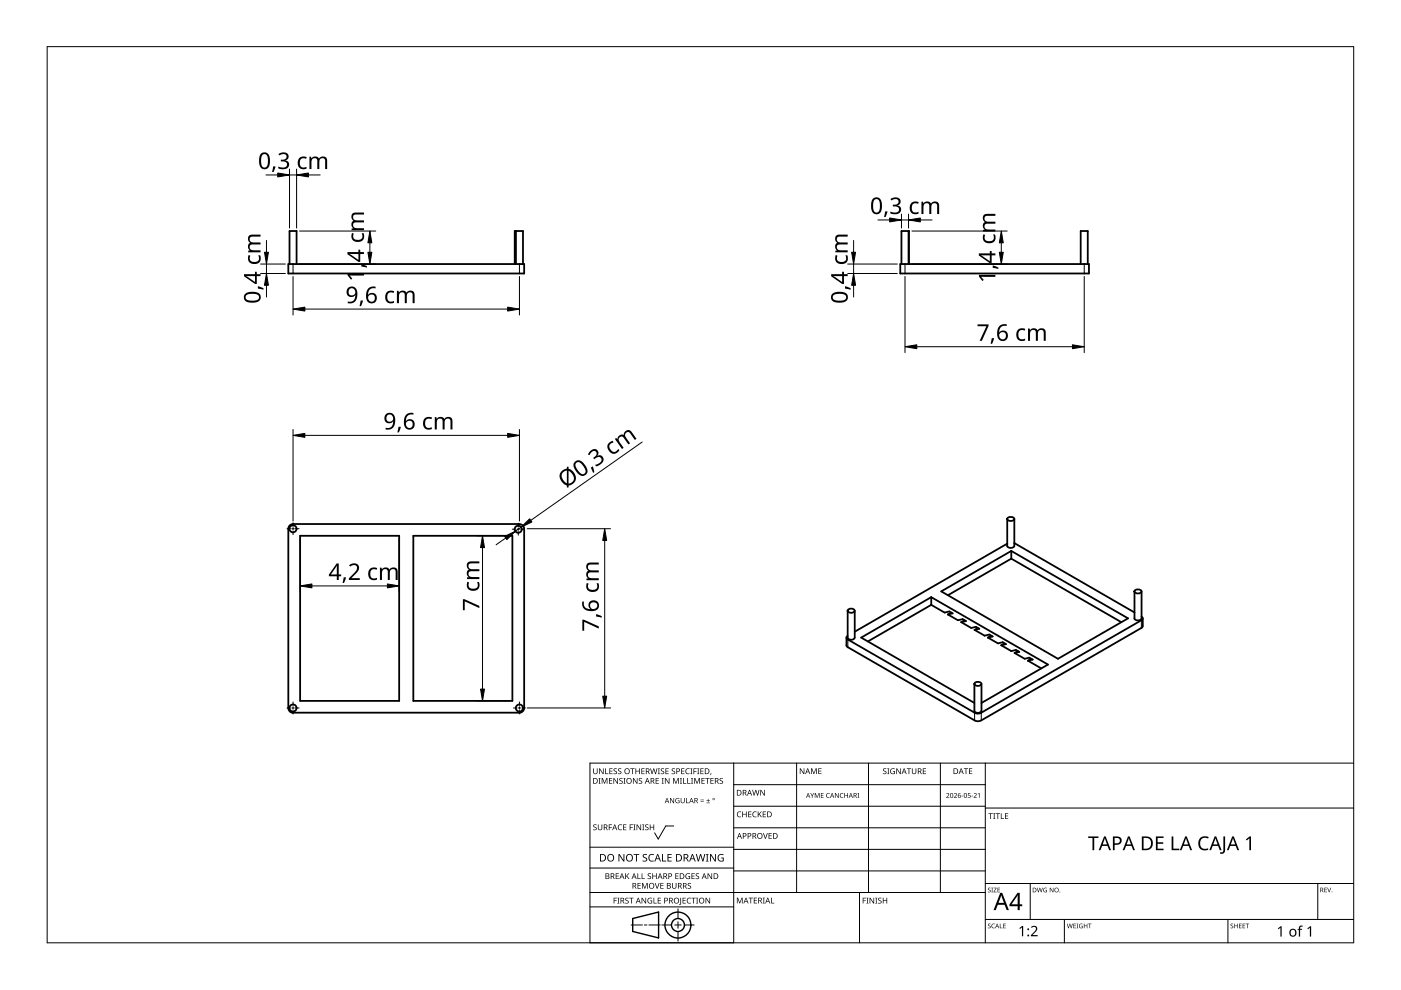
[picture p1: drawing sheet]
<svg xmlns="http://www.w3.org/2000/svg" width="297mm" height="210mm" viewBox="0 0 297 210" stroke-linecap="round" stroke-linejoin="round" font-family="sans-serif">
<g fill="none" stroke="#000" stroke-width=".38">
<path d="M61.1 56h50v2h-50zM61.4 56v-7h1.5v7M109.1 56v-7h1.8v7M109.4 49v7M190.9 56h40v2h-40zM191.1 56v-7h1.6v7M192.6 49v7M229.1 56v-7h1.5v7M62.1 111.1a.95 .95 0 0 0-1 1v38a1.05 1.05 0 0 0 1 1M87.6 113.6h21v35h-21zM110.1 111.1a.95 .95 0 0 1 1 1v38a1.06 1.06 0 0 1-1 1M110.1 111.1h-48"/>
<path d="M213.5 115.8a.9 .9 0 0 0 1.6 0M213.6 110v5.7M213.6 115.3l-32.4 18.6M213.6 109.9l.7-.3a.62 .62 0 0 1 .8 .4 .9 .9 0 0 1-1.6 0zM214.4 118.4l23.3 13.5M214.4 118.4l-13.4 7.8M214.4 116.8v1.6M215.1 115.2h.1M215.1 110v5.7M215.1 115.2l25.4 14.7M179.5 136.8l.2 .5M179.5 135.2v1.6"/>
<path d="M179.7 135.2a.86 .86 0 0 0 1.5 0M179.7 134.8l-.2 .4 .2 .4 26.9 15.5M179.7 129.5v5.7M179.8 129.3a.75 .75 0 0 1 .8-.3 .75 .75 0 0 1 .5 .7l-.1 .1a.94 .94 0 0 1-1.3-.3zM181.2 129.5v5.7M197.4 128.2l2.9 1.7 1-.3 .7 .4M197.4 126.6l24.8 14.3-14.1 8.1M197.4 128.2l-13.4 7.8M197.4 126.6v1.6M197.4 126.6l-14.8 8.6 24 13.8M199.6 125.4l14.8-8.6 24.8 14.3-14.9 8.6zM201 130.3l2.1 1.2 1-.2 .7 .4-1 .2"/>
<path d="M201.7 129.9l-.7 .4M202 130l-1 .3M203.8 131.9l2.1 1.2 1-.2 .7 .4-1 .3M204.5 131.5l-.7 .4M206.6 133.6l2.2 1.2 1-.3 .7 .4-1 .3M207.3 133.1l-.7 .5M209.5 135.2l2.1 1.2 1-.2 .7 .4-1 .2M210.2 134.8l-.7 .4M212.3 136.8l2.1 1.2 1-.2 .7 .4-1 .3M213 136.4l-.7 .4M215.1 138.5l2.1 1.2 1-.3 .7 .4-1 .3M215.8 138l-.7 .5"/>
<path d="M218.7 139.7l-.8 .4M240.5 131.1a.9 .9 0 0 0 1.5 0M240.5 125.4v5.7M240.6 125.2l.7-.2a.61 .61 0 0 1 .7 .4 .9 .9 0 0 1-1.5 0zM242 131.5l-34 19.6M242 130.7l.3 .4-.3 .4M242 125.4v5.7M242.3 132.8l-.3 .4-34 19.5-.7 .2-.7-.1-26.8-15.6M242.3 131.1v1.6M62.1 151.1h48M63.6 148.6h21v-35h-21v35M206.6 150.7a.86 .86 0 0 0 1.5 0"/>
<path d="M206.6 145v5.7M206.6 151.1l.7 .2 .7-.2M206.6 144.8l.7-.2a.59 .59 0 0 1 .8 .4 .85 .85 0 0 1-1.5 0zM208.1 145v5.7M217.9 140.1l2.9 1.6"/>
<circle cx="62.1" cy="112.1" r=".75"/>
<circle cx="109.9" cy="112.2" r=".75"/>
<circle cx="62.1" cy="150.1" r=".75"/>
<circle cx="110.1" cy="150.1" r=".75"/>
</g>
<path d="M62.1 56v2M110.1 56v2M191.9 56v2M229.9 56v2M179.8 135.6v1.6M242 131.5v1.6M206.6 151.1v1.6M208 151.1v1.6" fill="none" stroke="#000" stroke-width=".21"/>
<path d="M10 9.9h277v190h-277z" fill="none" stroke="#000" stroke-width=".21"/>
<g fill="none" stroke="#000" stroke-width=".21">
<path d="M125.1 179.6h30.5M142.8 175.1h-1.6l-1.6 2.8-.8-1.3M155.6 166.4h53.3M155.6 161.8v38.1h-30.5v-38.1h161.9M168.9 161.8v27.4M184.1 161.8v27.4M199.4 161.8v27.4M208.9 170.9h-53.3M208.9 175.5h-53.3M208.9 161.8v38.1M287 171.3h-78.1M125.1 192.3h30.5"/>
<path d="M125.1 189.2h83.8M133.8 196.1h2.4M136.6 196.1h.6M140 196.1h-2.4M140.3 196.1h2.1M143.1 196.1h1.3M143.7 195.4v1.4M143.7 197.5v2M143.7 192.7v2M147.2 196.1h-2.1M155.6 180.1h53.3M155.6 184h-30.5"/>
<path d="M182.2 189.2v10.7M208.9 184.7h-53.3M218.4 187.3v7.6M225.7 194.9v5M260.3 194.9v5M279.4 187.3v7.6M287 194.9h-78.1M287 187.3h-78.1"/>
</g>
<g fill="#000">
<path d="M125.8 174.9l.5-.1h.2l-.1 .2a.25 .25 0 0 0-.3-.1 .25 .25 0 0 0 0 .4 .42 .42 0 0 1 .4 .5 .42 .42 0 0 1-.7 .2v-.1a.27 .27 0 0 0 .5 0 .27 .27 0 0 0-.1-.4l-.4-.2zM125.8 162.9h.1v.8a.32 .32 0 0 0 .3 .3 .32 .32 0 0 0 .3-.3v-.8h.2v.8a.47 .47 0 0 1-.5 .4 .47 .47 0 0 1-.4-.4zM126.9 165h.4l-.1 .1v1l.1 .1h-.4l.1-.1v-1zM126.8 174.8h.1v.8a.32 .32 0 0 0 .3 .3 .32 .32 0 0 0 .3-.3v-.8h.2v.8a.47 .47 0 0 1-.5 .4 .47 .47 0 0 1-.4-.4zM127 162.9h.2l.6 1v-1h.2v1.2h-.2l-.7-1 .1 1h-.2zM127.6 165h.2l.4 1 .4-1h.2v1.2h-.2v-1.1l-.4 1.1h-.1l-.4-1.1v1.1h-.1zM128.3 162.9h.2v1.1h.5v.1h-.7zM129.1 174.8h.7v.1h-.6v.5h.5v.1h-.5v.5h-.1zM129.1 165h.7v.1h-.5v.4h.5v.1h-.5v.4h.5v.2h-.7zM129.2 162.9h.7v.1h-.5v.4h.4v.2h-.4v.4h.5v.1h-.7zM130.1 163l.5-.1 .2 .1v.1a.25 .25 0 0 0-.4-.1 .25 .25 0 0 0 0 .4 .42 .42 0 0 1 .4 .5 .42 .42 0 0 1-.7 .2v-.1a.27 .27 0 0 0 .5 0 .27 .27 0 0 0-.1-.4l-.4-.2zM130.1 165h.1l.7 1v-1h.1v1.2h-.2l-.6-1v1h-.1z"/>
<path d="M131.1 175l.5-.2 .3 .1-.1 .1a.49 .49 0 0 0-.7 .4 .49 .49 0 0 0 .8 .4 .57 .57 0 0 1-.8 0 .57 .57 0 0 1 0-.8zM131.1 163l.4-.1 .2 .1v.1a.25 .25 0 0 0-.4-.1 .25 .25 0 0 0 0 .4 .42 .42 0 0 1 .4 .5 .42 .42 0 0 1-.6 .2v-.1a.27 .27 0 0 0 .4 0 .27 .27 0 0 0-.1-.4l-.3-.2zM131.4 165.1l.4-.2 .2 .1v.1a.25 .25 0 0 0-.4-.1 .25 .25 0 0 0 0 .4l.4 .2v.4l-.4 .2-.3-.1 .1-.1a.27 .27 0 0 0 .4 .1 .27 .27 0 0 0-.1-.4l-.4-.3zM132.2 165h.4l-.1 .1v1l.1 .1h-.4l.1-.1v-1zM132.1 174.8h.7v.1h-.5v.4h.5v.1h-.5v.5h.5v.1h-.7zM133.5 174.8h.7v.1h-.5v.5h.5v.1h-.5v.5h-.2zM133.6 162.9h.9v.1h-.3v1.1h-.2v-1.1h-.4zM134.3 174.8h.4l-.1 .1v1l.1 .1h-.4l.1-.1v-1zM134.2 165h.2l.6 1v-1h.2v1.2h-.2l-.7-1v1h-.1zM134.7 162.9h.2v.5h.6v-.5h.2v1.2h-.2v-.5h-.6v.5h-.2zM135 174.8h.1l.7 1v-1h.1v1.2h-.2l-.6-1v1h-.1zM135.5 165.1l.4-.2 .2 .1v.1a.25 .25 0 0 0-.4-.1 .25 .25 0 0 0 0 .4l.4 .2v.4l-.4 .2-.3-.1 .1-.1a.27 .27 0 0 0 .4 .1 .27 .27 0 0 0-.1-.4l-.3-.3z"/>
<path d="M136.2 174.8h.4l-.1 .1v1l.1 .1h-.4l.1-.1v-1zM136 162.9h.7v.1h-.6v.4h.5v.2h-.5v.4h.6v.1h-.7zM136.8 174.9l.4-.1h.3l-.1 .2a.25 .25 0 0 0-.3-.1 .25 .25 0 0 0 0 .4 .42 .42 0 0 1 .4 .5 .42 .42 0 0 1-.7 .2v-.1a.27 .27 0 0 0 .5 0 .27 .27 0 0 0-.1-.4l-.4-.2zM137.8 174.8h.1v.5h.6v-.5h.2v1.2h-.2v-.6h-.6v.6h-.1zM137.8 162.9h.2l.3 1 .2-1h.2l.3 1 .2-1h.2l-.3 1.2h-.2l-.3-1-.3 1h-.1zM139 165h.7v.1h-.5v.4h.5v.1h-.5v.4h.5v.2h-.7zM139.5 162.9h.4l-.1 .1v1l.1 .1h-.4l.1-.1v-1zM140.3 165h.4l-.1 .1v1l.1 .1h-.4l.1-.1v-1zM140.1 163l.5-.1 .2 .1v.1a.25 .25 0 0 0-.4-.1 .25 .25 0 0 0 0 .4 .42 .42 0 0 1 .4 .5 .42 .42 0 0 1-.7 .2l.1-.1a.27 .27 0 0 0 .4 0 .27 .27 0 0 0-.1-.4l-.4-.2zM141.1 162.9h.7v.1h-.6v.4h.5v.2h-.5v.4h.6v.1h-.7zM141 165h.1l.7 1v-1h.1v1.2h-.1l-.7-1v1h-.1zM142.1 169.2h.1l.6 .9v-.9h.1v1.1h-.1l-.6-.9v.9h-.1z"/>
<path d="M142.5 163l.4-.1 .2 .1v.1a.25 .25 0 0 0-.4-.1 .25 .25 0 0 0 0 .4 .42 .42 0 0 1 .4 .5 .42 .42 0 0 1-.6 .2v-.1a.27 .27 0 0 0 .4 0 .27 .27 0 0 0-.1-.4l-.4-.2zM142.7 165h.2l.4 1 .4-1h.2v1.2h-.1v-1.1l-.4 1.1h-.2l-.4-1.1v1.1h-.1zM143.3 169.3l.5-.1 .3 .1-.1 .1a.45 .45 0 0 0-.7 .3 .45 .45 0 0 0 .6 .5v-.4h-.2v-.1h.4v.6a.6 .6 0 0 1-.8-.2 .6 .6 0 0 1 0-.8zM144.2 165h.4l-.2 .1v1l.2 .1h-.4l.1-.1v-1zM144.8 165h.2v1h.5v.2h-.7zM144.4 162.9h.7v.1h-.5v.4h.5v.2h-.5v.4h.5v.1h-.7zM144.3 169.2h.2v.7a.28 .28 0 0 0 .2 .3 .28 .28 0 0 0 .3-.3v-.7h.2v.7a.42 .42 0 0 1-.5 .4 .42 .42 0 0 1-.4-.4zM145.5 169.2h.1v1h.5v.1h-.6zM145.7 165h.2v1h.5v.2h-.7zM145.5 163.1l.3-.2 .4 .1v.1l-.3-.1a.49 .49 0 0 0-.4 .7 .49 .49 0 0 0 .7 .3 .57 .57 0 0 1-.8-.1 .57 .57 0 0 1 0-.8zM146.4 162.9h.4l-.1 .1v1l.1 .1h-.4l.1-.1v-1zM146.5 165h.5l-.2 .1v1l.2 .1h-.5l.2-.1v-1z"/>
<path d="M147 162.9h.7v.1h-.5v.5h.5v.1h-.5v.5h-.2zM147.2 165h.2l.4 1 .4-1h.2v1.2h-.2l.1-1.1-.5 1.1h-.1l-.4-1.1v1.1h-.1zM147.8 162.9h.5l-.2 .1v1l.2 .1h-.5l.2-.1v-1zM148.5 169.9h.7v.1h-.7zM148.5 169.5h.7v.2h-.7zM148.5 162.9h.7v.1h-.6v.4h.5v.2h-.5v.4h.6v.1h-.7zM148.7 165h.7v.1h-.5v.4h.5v.1h-.5v.4h.5v.2h-.7zM149.8 170.2h.7v.1h-.7zM149.5 165h.9v.1h-.3v1.1h-.2v-1.1h-.4zM150.1 169.4l.1 .3h.3l-.3 .1v.3l-.1-.3h-.3l.3-.1zM150.7 163.9h.1l-.2 .4zM150.6 165h.7v.1h-.5v.4h.5v.1h-.5v.4h.5v.2h-.7z"/>
<path d="M152.6 165.1l.4-.2 .3 .1-.1 .1a.25 .25 0 0 0-.4-.1 .25 .25 0 0 0 0 .4l.4 .2 .1 .4-.4 .2-.4-.1 .1-.1a.27 .27 0 0 0 .5 .1 .27 .27 0 0 0-.1-.4l-.4-.3zM156.4 172.2l.4-.2 .4 .1-.1 .1a.49 .49 0 0 0-.7 .5 .49 .49 0 0 0 .7 .4 .57 .57 0 0 1-.8 0 .57 .57 0 0 1 0-.8zM157.4 172.1h.1v.5h.7v-.5h.1v1.2h-.1v-.6h-.7v.6h-.1zM158.6 172.1h.7v.1h-.5v.4h.5v.1h-.5v.4h.5v.2h-.7zM159.7 172.2l.3-.2 .4 .1v.1h-.3a.49 .49 0 0 0-.4 .6 .49 .49 0 0 0 .7 .3 .57 .57 0 0 1-.8 0 .57 .57 0 0 1 0-.8zM159.5 167.5h.1l.3 1 .3-1h.1l.3 1 .3-1h.1l-.3 1.2h-.2l-.3-1.1-.2 1.1h-.2zM160.7 172.1h.1v.6l.5-.6h.2l-.5 .5 .5 .7h-.1l-.5-.6-.1 .6h-.1zM161.8 176.6h.1l.4 1.1 .3-1.1h.2l-.4 1.2h-.2zM161.2 167.5h.2l.6 1v-1h.2v1.2h-.2l-.7-1v1h-.1zM161.7 172.1h.7v.1h-.5v.4h.5v.1h-.5v.4h.5v.2h-.7zM163 176.6h.6v.2h-.5v.3h.5v.2h-.5v.4h.5v.1h-.6zM169.6 162.9h.2l.6 1v-1h.1v1.2h-.1l-.7-1v1h-.1z"/>
<path d="M171.8 168.1h.1l.3 .5 .3-.5h.1l-.3 .7v.4h-.2v-.4zM172 162.9h.2l.4 1 .3-1h.3v1.2h-.2v-1l-.4 1h-.1l-.4-1.1v1.1h-.1zM172.7 168.1h.2l.4 .9 .3-.9h.2v1.1h-.2v-.9l-.4 .9-.3-.9v.9h-.2zM173.5 162.9h.7v.1h-.5v.4h.4v.1h-.4v.5h.5v.1h-.7zM174 168.1h.6v.2h-.4v.3h.4v.1h-.4v.4h.4v.1h-.6zM175.3 168.3l.3-.2 .3 .1v.1a.41 .41 0 0 0-.6 .4 .41 .41 0 0 0 .6 .3 .48 .48 0 0 1-.7 0 .48 .48 0 0 1 .1-.7zM177 168.1h.2l.5 .9v-.9h.1v1.1h-.1l-.6-.9v.9h-.1zM178.2 168.3l.3-.2 .3 .1v.1a.41 .41 0 0 0-.6 .4 .41 .41 0 0 0 .6 .3 .48 .48 0 0 1-.7 0 .48 .48 0 0 1 .1-.7zM179 168.1h.1v.5h.6v-.5h.1v1.1h-.1v-.5h-.6v.5h-.1zM181.8 168.1h.4l-.2 .1 .2 1h-.4l.1-.1zM187.3 163l.4-.1 .2 .1v.1a.25 .25 0 0 0-.4-.1 .25 .25 0 0 0 0 .4 .42 .42 0 0 1 .4 .5 .42 .42 0 0 1-.6 .2v-.1a.27 .27 0 0 0 .4 0 .27 .27 0 0 0-.1-.4l-.3-.2zM188.1 162.9h.5l-.2 .1v1l.2 .1h-.5l.2-.1v-1z"/>
<path d="M188.9 163.1l.5-.2 .3 .1v.1a.5 .5 0 0 0-.8 .4 .5 .5 0 0 0 .7 .5v-.4h-.3v-.1h.4v.6a.66 .66 0 0 1-.8-.1 .66 .66 0 0 1 0-.9zM190 162.9h.2l.7 1-.1-1h.2v1.2h-.2l-.6-1v1h-.2zM192.3 162.9h.9v.1h-.4v1.1h-.2v-1.1h-.3zM193.3 162.9h.2v.8a.32 .32 0 0 0 .3 .3 .32 .32 0 0 0 .3-.3v-.8h.2v.8a.47 .47 0 0 1-.5 .4 .47 .47 0 0 1-.5-.4zM195.7 162.9h.6v.1h-.5v.4h.5v.2h-.5v.4h.5v.1h-.6zM200.6 168.3a.37 .37 0 0 1 .6 0 .37 .37 0 0 1-.2 .5l-.2 .3h.5v.1h-.7l.3-.4a.27 .27 0 0 0 .3-.4 .27 .27 0 0 0-.5-.1zM202.3 168.3a.37 .37 0 0 1 .6 0 .37 .37 0 0 1-.3 .5l-.2 .3h.5v.1h-.7l.3-.4a.27 .27 0 0 0 .3-.4 .27 .27 0 0 0-.4-.1zM203.9 168.7h.3v.1h-.3zM204.4 162.9h.9v.1h-.4v1.1h-.2v-1.1h-.3zM205.2 168.1h.5v.2h-.4v.3l.2-.1a.34 .34 0 0 1 .3 .6 .33 .33 0 0 1-.6-.1 .29 .29 0 0 0 .4 .1 .29 .29 0 0 0 0-.5 .29 .29 0 0 0-.4 0zM206 168.7h.3v.1h-.3zM205.4 162.9h.7v.1h-.5v.4h.5v.1h-.5v.5h.5v.1h-.7z"/>
<path d="M206.4 168.3a.37 .37 0 0 1 .6 0 .37 .37 0 0 1-.2 .5l-.2 .3h.5v.1h-.7l.3-.4a.27 .27 0 0 0 .3-.4 .27 .27 0 0 0-.5-.1zM207.3 168.4l.4-.3v1.1h-.1v-.9zM209.6 172.4h.9v.2h-.4v1h-.1v-1h-.4zM210.6 172.4h.4l-.1 .1v1l.1 .1h-.4l.1-.1v-1zM211.1 172.4h.9v.2h-.4v1h-.1v-1h-.4zM212.2 172.4h.2v1.1h.5v.1h-.7zM213.1 172.4h.7v.2h-.6v.3h.5v.2h-.5v.4h.6v.1h-.7zM254.4 177.7a1.63 1.63 0 0 1 1.9-.2l-.2 .3-.8-.2a1.19 1.19 0 0 0-.8 1.6 1.19 1.19 0 0 0 1.7 .7v.3a1.52 1.52 0 0 1-2-.5 1.52 1.52 0 0 1 .2-2zM130.1 190.3h.7v.2h-.5v.4h.4v.1h-.4v.6h-.2zM130.5 185.2h.7v.1h-.5v.4h.5v.1h-.5v.4h.5v.2h-.7zM130.9 190.3h.4l-.1 .2v.9l.1 .2h-.4l.1-.2v-.9zM131.1 181.1h.3l.8 1.3v-1.3h.2v1.6h-.3l-.8-1.4v1.4h-.2z"/>
<path d="M132.6 190.5l.4-.2 .3 .1-.1 .1a.25 .25 0 0 0-.4-.1 .25 .25 0 0 0 0 .4 .4 .4 0 0 1 .5 .3 .4 .4 0 0 1-.3 .5 .4 .4 0 0 1-.5-.2h.1a.27 .27 0 0 0 .5 .1 .27 .27 0 0 0-.1-.5l-.4-.2zM132.6 185.2h.1v.6l.6-.6h.1l-.4 .5 .5 .7h-.2l-.5-.6-.1 .6h-.1zM133.4 190.3h.9v.2h-.4v1.1h-.1v-1.1h-.4zM134.3 181.1h1.2v.2h-.5v1.4h-.2v-1.4h-.5zM135.2 185.2h.1v1h.5v.2h-.6zM135.2 187.2h.6v.1h-.5v.4h.5v.2h-.5v.4h.5v.1h-.6zM136 185.2h.2v1h.5v.2h-.7zM136.1 187.2h.2l.4 1 .4-1h.2v1.2h-.1v-1l-.4 1h-.2l-.4-1 .1 1h-.2zM136 190.3h.2l.7 1.1-.1-1.1h.2v1.3h-.2l-.6-1v1h-.2zM136.3 181.2l.4-.1h.5l-.2 .2a.33 .33 0 0 0-.5 .1 .33 .33 0 0 0 .4 .4 .49 .49 0 0 1 .3 .7 .49 .49 0 0 1-.8 .2l-.2-.1v-.2l.3 .1a.35 .35 0 0 0 .5-.2 .35 .35 0 0 0-.4-.4l-.3-.3zM137.4 190.5l.6-.2 .3 .1-.1 .1a.5 .5 0 0 0-.8 .4 .5 .5 0 0 0 .7 .5v-.3h-.3v-.2h.5v.6a.66 .66 0 0 1-.9-.1 .66 .66 0 0 1 0-.9zM137.4 185.3l.4-.2 .2 .1v.1a.25 .25 0 0 0-.4-.1 .25 .25 0 0 0 0 .4 .42 .42 0 0 1 .4 .6 .42 .42 0 0 1-.6 .2v-.2a.27 .27 0 0 0 .4 .1 .27 .27 0 0 0-.1-.4l-.3-.3z"/>
<path d="M137.7 181.3l.4-.2h.6l-.1 .2-.4-.1a.64 .64 0 0 0-.5 .9 .64 .64 0 0 0 .9 .3v.2a.83 .83 0 0 1-1-.3 .83 .83 0 0 1 .1-1zM138.6 190.3h.1v1.1h.5v.2h-.6zM138.8 187.2h.2l.3 1.1 .4-1.1h.1l-.4 1.2h-.1zM138.3 185.2h.2v.5h.6v-.5h.1v1.2h-.1v-.6h-.6v.6h-.2zM139.5 190.3h.6v.2h-.5v.4h.5v.1h-.5v.4h.5v.2h-.6zM140.4 181.1h.2v1.4h.7v.2h-.9zM140 187.2h.7v.1h-.5v.4h.5v.2h-.5v.4h.5v.1h-.7zM141.5 181.1h.9v.2h-.7v.4h.7v.2h-.7v.6h.7v.2h-.9zM142.5 187.2h.1v.8a.32 .32 0 0 0 .4 .3 .32 .32 0 0 0 .3-.3v-.8h.1v.8a.47 .47 0 0 1-.4 .4 .47 .47 0 0 1-.5-.4zM143.2 185.2h.7v.1h-.6v.4h.5v.1h-.5v.4h.6v.2h-.7zM144.2 190.3h.2v1.3l-.1 .2-.3 .1v-.2l.2-.1zM144.7 190.3h.7v.2h-.5v.4h.5v.1h-.5v.4h.5v.2h-.7z"/>
<path d="M145.5 185.3l.4-.2 .4 .1-.1 .1a.5 .5 0 0 0-.7 .4 .5 .5 0 0 0 .7 .5v-.3h-.3v-.2h.4v.6a.66 .66 0 0 1-.9-.1 .66 .66 0 0 1 .1-.9zM145.8 190.5l.3-.2 .4 .1v.1h-.3a.49 .49 0 0 0-.4 .6 .49 .49 0 0 0 .7 .3 .57 .57 0 0 1-.8 0 .57 .57 0 0 1 0-.8zM145.9 187.3l.4-.1 .2 .1v.1a.25 .25 0 0 0-.4-.1 .25 .25 0 0 0 0 .4l.4 .2v.3l-.4 .2h-.3l.1-.1a.27 .27 0 0 0 .4 0 .27 .27 0 0 0-.1-.4l-.4-.2zM146.6 190.3h.9v.2h-.4v1.1h-.1v-1.1h-.4zM146.6 185.2h.7v.1h-.5v.4h.5v.1h-.5v.4h.5v.2h-.7zM147.6 190.3h.4l-.1 .2v.9l.1 .2h-.4l.1-.2v-.9zM147.6 185.3l.4-.2 .2 .1v.1a.25 .25 0 0 0-.4-.1 .25 .25 0 0 0 0 .4 .42 .42 0 0 1 .4 .6 .42 .42 0 0 1-.7 .2l.1-.2a.27 .27 0 0 0 .4 .1 .27 .27 0 0 0-.1-.4l-.4-.3zM147.5 181.1h.2l.4 1.3 .3-1.3h.2l.4 1.3 .3-1.3h.2l-.4 1.6h-.2l-.4-1.4-.3 1.4h-.2zM149.7 181.1h.5l-.2 .1v1.3l.2 .2h-.5l.1-.2v-1.3zM149.6 190.3h.2l.6 1.1v-1.1h.2v1.3h-.2l-.7-1v1h-.1zM150 185.2h.2l.6 1v-1h.2v1.2h-.2l-.6-1v1h-.2zM150.5 181.1h.3l.8 1.3v-1.3h.2v1.6h-.2l-.9-1.4v1.4h-.2z"/>
<path d="M152.4 181.3l.7-.2h.3l-.1 .2a.65 .65 0 0 0-1 .5 .65 .65 0 0 0 .9 .7v-.5h-.3v-.2h.5v.8a.86 .86 0 0 1-1.1-.2 .86 .86 0 0 1 .1-1.1zM156.2 190.3h.3l.3 1 .4-1h.3v1.2h-.2v-1l-.4 1h-.1l-.4-1v1h-.2zM158.7 190.3h.9v.2h-.3v1h-.2v-1h-.4zM159.8 190.3h.7v.2h-.5v.3h.5v.2h-.5v.4h.5v.1h-.7zM161.7 190.3h.5l-.2 .2v.9l.2 .1h-.5l.2-.1v-.9zM163.5 190.3h.1v1.1h.6v.1h-.7zM182.9 190.3h.7v.2h-.5v.4h.5v.1h-.5v.6h-.2zM183.7 190.3h.4l-.1 .2v.9l.1 .2h-.4l.1-.2v-.9zM184.4 190.3h.1l.7 1v-1h.1v1.3h-.1l-.7-1v1h-.1zM185.6 190.3h.4l-.1 .2v.9l.1 .2h-.4l.1-.2v-.9zM186.2 190.5l.5-.2 .2 .1v.1a.25 .25 0 0 0-.4-.1 .25 .25 0 0 0 0 .4l.4 .2v.4l-.4 .2-.3-.1v-.1a.27 .27 0 0 0 .5 .1 .27 .27 0 0 0-.1-.5l-.4-.2zM187.2 190.3h.1v.6h.6v-.6h.2v1.3h-.2v-.6h-.6v.6h-.1z"/>
<path d="M209.5 188.3l.3-.1 .2 .2a.24 .24 0 0 0-.3-.1 .24 .24 0 0 0-.1 .3 .24 .24 0 0 0 .3 .1l.2 .2-.1 .2-.4 .1-.2-.2a.23 .23 0 0 0 .4 .2 .23 .23 0 0 0 0-.4l-.3-.2zM209.5 195.9l.3-.1 .2 .2a.24 .24 0 0 0-.3-.1 .24 .24 0 0 0-.1 .3 .24 .24 0 0 0 .3 .1 .31 .31 0 0 1 0 .5 .31 .31 0 0 1-.5-.1 .23 .23 0 0 0 .4 .1 .23 .23 0 0 0 0-.4l-.3-.2zM210.2 188.2h.3l-.1 .1 .1 .9h-.3l.1-.1zM210.3 196l.4-.2 .2 .1v.1a.39 .39 0 0 0-.6 .3 .39 .39 0 0 0 .6 .4 .46 .46 0 0 1-.7-.1 .46 .46 0 0 1 .1-.6zM210.7 188.2h.6l-.5 .9h.5v.1h-.7l.5-.9h-.4zM212 195.8h.1v.9l.4 .1h-.5zM211.5 188.2h.5l-.4 .1v.3h.4l-.4 .1v.4l.4 .1h-.5zM212.7 195.8h.5l-.4 .1v.3h.4l-.4 .2v.3l.4 .1h-.5zM216.1 196.8l.6-.5h.2v2.2h-.2v-1.9l-.4 .4zM218.6 196.5a.76 .76 0 0 1 1.2 0 .76 .76 0 0 1-.3 1.2l-.6 .6h1.1v.2h-1.4v-.2l.7-.8a.52 .52 0 0 0 .3-.8 .52 .52 0 0 0-.9 0zM219.8 188.2h.2l.2 .8 .2-.8h.1l.3 .8 .2-.8h.1l-.3 1h-.1l-.2-.8-.3 .8h-.1zM221.3 188.3h.7h-.1a.4 .4 0 0 0-.6 .4 .4 .4 0 0 0 .6 .4v-.3l-.2-.1h.3v.5a.53 .53 0 0 1-.7-.2 .53 .53 0 0 1 0-.7z"/>
<path d="M222.6 188.2h.1l.5 .8v-.8h.1v1h-.1l-.5-.8v.8h-.1zM226.2 195.8h.1l.2 .9 .3-.9h.1l.2 .9 .2-.9h.1l-.2 1h-.1l-.3-.8-.2 .8h-.1zM227.6 195.8h.5l-.4 .1v.3h.4l-.4 .2v.3l.4 .1h-.5zM228.3 195.8h.3l-.1 .1 .1 .9h-.3l.1-.1zM228.9 196l.7-.1-.2 .1a.4 .4 0 0 0-.5 .3 .4 .4 0 0 0 .5 .4v-.3l-.2-.1h.4v.5a.53 .53 0 0 1-.7-.1 .53 .53 0 0 1 0-.7zM229.8 195.8h.1v.4h.5v-.4h.1v1h-.1v-.4h-.5v.4h-.1zM230.7 195.8h.7l-.3 .1v.9h-.1v-.9zM230.7 177.3h2.2v.4h-.9v2.6h-.4v-2.6h-.9zM245.1 177.3h1.6v.4h-1.3v.9h1.2v.3h-1.2v1h1.3v.4h-1.6zM248.4 177.3h.4v2.6h1.2v.4h-1.6zM259.4 177.3h.3v2.9a.75 .75 0 0 1-1 .8v-.3a.45 .45 0 0 0 .5 0 .45 .45 0 0 0 .2-.5zM260.9 195.9l.4-.1 .1 .2a.24 .24 0 0 0-.3-.1 .24 .24 0 0 0-.1 .3 .24 .24 0 0 0 .4 .1 .31 .31 0 0 1 0 .5 .31 .31 0 0 1-.5-.1 .23 .23 0 0 0 .3 .1 .23 .23 0 0 0 .1-.4l-.4-.2z"/>
<path d="M261.7 195.8h.1v.4h.5v-.4h.1v1h-.1v-.4h-.5v.4h-.1zM262.7 195.8h.5l-.4 .1v.3h.4l-.4 .2v.3l.4 .1h-.5zM263.5 195.8h.5l-.4 .1v.3h.4l-.4 .2v.3l.4 .1h-.5zM264.1 195.8h.7l-.3 .1v.9h-.1v-.9zM264.2 178l.7-.7h.3v3h-.3v-2.6l-.6 .5zM270.9 196.9l.6-.5h.2v2.2h-.2v-1.9l-.4 .3zM275.5 196.4l.7-.1v.2h-.4l-.1 .2-.1 .2h.5v.2h-.5v1.5h-.2v-1.5h-.3l.3-.2zM277.2 196.9l.6-.5h.2v2.2h-.3v-1.9l-.4 .3zM280.8 188.2h.5l-.4 .1v.3h.4l-.4 .1v.4l.4 .1h-.5zM281.4 188.2h.1l.3 .8 .3-.8h.1l-.3 1h-.1z"/>
<path d="M125.8 165h.3a.54 .54 0 0 1 .6 .6 .56 .56 0 0 1-.6 .6h-.3zM125.9 165.1v.9h.2a.43 .43 0 0 0 .5-.4 .41 .41 0 0 0-.5-.5z"/>
<path d="M128 174.8h.3a.35 .35 0 0 1 .5 .2 .35 .35 0 0 1-.3 .5l.4 .5h-.2l-.3-.5h-.2v.5h-.2zM128.2 174.9v.5h.1a.23 .23 0 0 0 .3-.2 .23 .23 0 0 0-.3-.3z"/>
<path d="M130.3 174.8h.1l.5 1.2h-.2l-.1-.4h-.5l-.2 .4h-.1zM130.3 175l-.2 .5h.4z"/>
<path d="M132.3 163.5a.61 .61 0 0 1 1.2 0 .61 .61 0 0 1-1.2 0zM132.7 163.1l-.1 .4a.45 .45 0 0 0 .5 .4 .45 .45 0 0 0 .3-.5 .45 .45 0 0 0-.5-.4z"/>
<path d="M132.7 165.6a.61 .61 0 0 1 1.2 0 .61 .61 0 0 1-1.2 0zM133.1 165.2a.47 .47 0 0 0-.1 .7 .47 .47 0 0 0 .7-.1 .45 .45 0 0 0 0-.6 .45 .45 0 0 0-.6 0z"/>
<path d="M136.9 162.9h.4a.35 .35 0 0 1 .4 .3 .35 .35 0 0 1-.2 .4l.3 .5h-.2l-.3-.5h-.2v.5h-.2zM137.1 163v.5h.2a.23 .23 0 0 0 .3-.2 .23 .23 0 0 0-.3-.3z"/>
<path d="M137.2 165h.1l.5 1.2h-.2l-.1-.4h-.5l-.1 .4h-.2zM137.2 165.1l-.2 .6h.4z"/>
<path d="M138 165h.3a.35 .35 0 0 1 .4 .2 .35 .35 0 0 1-.2 .4l.3 .6h-.2l-.3-.5h-.2v.5h-.1zM138.1 165.1v.4h.2a.23 .23 0 0 0 .3-.2 .23 .23 0 0 0-.3-.2z"/>
<path d="M141.4 169.2h.1l.4 1.1h-.1l-.2-.3h-.4l-.1 .3h-.2zM141.4 169.3l-.2 .5h.4z"/>
<path d="M143.4 162.9h.3a.41 .41 0 0 1 .5 .5 .41 .41 0 0 1-.6 .3v.4h-.2zM143.6 163v.5a.29 .29 0 0 0 .4-.2 .29 .29 0 0 0-.4-.3z"/>
<path d="M146.5 169.2h.2l.4 1.1h-.2l-.1-.3h-.4l-.2 .3h-.1zM146.6 169.3l-.2 .5h.4z"/>
<path d="M147.2 169.2h.3a.31 .31 0 0 1 .4 .2 .31 .31 0 0 1-.2 .4l.3 .5h-.1l-.3-.5h-.2v.5h-.2zM147.4 169.3v.4h.1a.21 .21 0 0 0 .3-.2 .21 .21 0 0 0-.3-.2z"/>
<path d="M149.4 162.9h.4a.61 .61 0 0 1 .6 .6 .61 .61 0 0 1-.6 .6h-.4zM149.6 163v1h.2a.48 .48 0 0 0 .4-.5 .48 .48 0 0 0-.4-.5z"/>
<path d="M151.1 169.4a.24 .24 0 0 1 .4 0 .24 .24 0 0 1-.4 0zM151.2 169.4a.15 .15 0 0 0 .3 0 .15 .15 0 0 0-.3 0z"/>
<path d="M151.6 165h.3a.35 .35 0 0 1 .4 .2 .35 .35 0 0 1-.2 .4l.3 .6h-.1l-.3-.5h-.3v.5h-.1zM151.7 165.1v.4h.2a.23 .23 0 0 0 .3-.2 .23 .23 0 0 0-.3-.2z"/>
<path d="M156.7 176.6h.2l.4 1.2h-.1l-.2-.3h-.5l-.1 .3h-.2zM156.8 176.8l-.2 .5h.4z"/>
<path d="M156.2 167.5h.4a.61 .61 0 0 1 .6 .6 .61 .61 0 0 1-.6 .6h-.4zM156.4 167.6v1h.2a.49 .49 0 0 0 .4-.4 .49 .49 0 0 0-.3-.6z"/>
<path d="M157.5 167.5h.3a.35 .35 0 0 1 .4 .2 .35 .35 0 0 1-.2 .4l.3 .6h-.1l-.3-.5h-.3v.5h-.1zM157.6 167.6v.5h.2a.23 .23 0 0 0 .3-.3 .23 .23 0 0 0-.3-.2z"/>
<path d="M157.5 176.6h.3a.41 .41 0 0 1 .5 .5 .41 .41 0 0 1-.7 .3v.4h-.1zM157.6 176.8v.4a.29 .29 0 0 0 .5-.2 .29 .29 0 0 0-.5-.2z"/>
<path d="M158.5 176.6h.3a.41 .41 0 0 1 .5 .5 .41 .41 0 0 1-.6 .3v.4h-.2zM158.7 176.8v.4a.29 .29 0 0 0 .4-.2 .29 .29 0 0 0-.4-.2z"/>
<path d="M158.8 167.5h.2l.5 1.2h-.2l-.1-.4h-.5l-.2 .4h-.1zM158.9 167.6l-.2 .6h.4z"/>
<path d="M159.6 176.6h.3a.35 .35 0 0 1 .4 .3 .35 .35 0 0 1-.2 .4l.3 .5h-.2l-.3-.5h-.2v.5h-.1zM159.7 176.8v.4h.2a.23 .23 0 0 0 .3-.2 .23 .23 0 0 0-.3-.2z"/>
<path d="M160.4 177.2a.65 .65 0 0 1 1.3 0 .65 .65 0 0 1-1.3 0zM160.8 176.8l-.1 .4a.45 .45 0 0 0 .5 .4 .45 .45 0 0 0 .4-.5 .45 .45 0 0 0-.5-.4z"/>
<path d="M162.7 172.1h.3a.61 .61 0 0 1 .6 .6 .61 .61 0 0 1-.6 .6h-.3zM162.8 172.2v.9h.2a.48 .48 0 0 0 .5-.4 .48 .48 0 0 0-.5-.5z"/>
<path d="M163.9 176.6h.4a.61 .61 0 0 1 .6 .7 .61 .61 0 0 1-.7 .5h-.3zM164.1 176.8v.9h.1a.48 .48 0 0 0 .5-.4 .48 .48 0 0 0-.4-.5z"/>
<path d="M171.2 162.9h.1l.5 1.2h-.2l-.1-.4h-.5l-.1 .4h-.2zM171.2 163.1l-.1 .5h.3z"/>
<path d="M171.3 168.1l.5 1.1-.3-.4h-.4l-.2 .4zM171.3 168.3l-.1 .4h.3z"/>
<path d="M176.4 168.1l.5 1.1-.3-.4h-.4l-.2 .4zM176.4 168.3l-.1 .4h.3z"/>
<path d="M180.3 168.1l.5 1.1-.2-.4h-.4l-.3 .4zM180.4 168.3l-.2 .4h.4z"/>
<path d="M181 168.1h.3a.29 .29 0 0 1 .3 .2 .29 .29 0 0 1-.2 .4l.3 .5h-.1l-.3-.5h-.2v.5h-.1zM181.1 168.3v.3h.2a.2 .2 0 0 0 .2-.2 .2 .2 0 0 0-.2-.1z"/>
<path d="M191.6 162.9h.2l.4 1.2h-.1l-.2-.4h-.4l-.2 .4h-.1zM191.7 163.1l-.2 .5h.4z"/>
<path d="M194.6 162.9h.3a.35 .35 0 0 1 .5 .2 .35 .35 0 0 1-.3 .5l.4 .5h-.2l-.3-.5h-.3v.5h-.1zM194.7 163v.5h.2a.23 .23 0 0 0 .3-.2 .23 .23 0 0 0-.3-.3z"/>
<path d="M201.6 168.2l.3-.1 .2 .3v.5l-.2 .3-.3-.1-.1-.2zM201.6 168.3v.4a.26 .26 0 0 0 .2 .4 .26 .26 0 0 0 .2-.4l-.1-.4z"/>
<path d="M203.2 168.2l.5-.1-.4 .2-.1 .3a.35 .35 0 0 1 .5 .2 .35 .35 0 0 1-.3 .5 .35 .35 0 0 1-.3-.5zM203.2 168.9a.22 .22 0 0 0 .4 0 .22 .22 0 0 0-.4 0z"/>
<path d="M202.2 162.9h.3a.55 .55 0 0 1 .6 .6 .56 .56 0 0 1-.6 .6h-.3zM202.3 163v1h.2a.48 .48 0 0 0 .5-.5 .48 .48 0 0 0-.5-.5z"/>
<path d="M203.7 162.9h.2l.4 1.2h-.1l-.2-.4h-.5l-.1 .4h-.2zM203.8 163.1l-.2 .5h.4z"/>
<path d="M204.5 168.2l.3-.1 .2 .3v.5l-.2 .3-.3-.1-.1-.2zM204.5 168.3v.2a.38 .38 0 0 0 .3 .5 .41 .41 0 0 0 .1-.4 .41 .41 0 0 0-.4-.3z"/>
<path d="M236 177.3h.7a.92 .92 0 0 1 1.1 1 .92 .92 0 0 1-1.1 .8h-.4v1.2h-.3zM236.3 177.7v1.1a.73 .73 0 0 0 .8 0 .73 .73 0 0 0 .3-.8l-.4-.3z"/>
<path d="M242.1 177.3h.9a1.46 1.46 0 0 1 1.4 1.5 1.46 1.46 0 0 1-1.5 1.5h-.8zM242.5 177.7v2.2h.4a1.14 1.14 0 0 0 1.1-1.1 1.14 1.14 0 0 0-1.1-1.1z"/>
<path d="M128.4 185.2h.3a.31 .31 0 0 1 .5 .1 .31 .31 0 0 1-.3 .4 .33 .33 0 0 1 .3 .4 .33 .33 0 0 1-.4 .3h-.4zM128.5 185.8v.4h.3a.23 .23 0 0 0 .3-.2 .23 .23 0 0 0-.3-.2zM128.5 185.3v.4h.2a.21 .21 0 0 0 .3-.2 .21 .21 0 0 0-.3-.2z"/>
<path d="M127.2 181.1h.5a.71 .71 0 0 1 .8 .8 .73 .73 0 0 1-.8 .8h-.5zM127.4 181.2v1.3h.2a.56 .56 0 0 0 .7-.6 .54 .54 0 0 0-.6-.7z"/>
<path d="M129.5 185.2h.3a.35 .35 0 0 1 .4 .2 .35 .35 0 0 1-.2 .4l.3 .6h-.1l-.3-.5h-.3v.5h-.1zM129.6 185.3v.4h.2a.23 .23 0 0 0 .3-.2 .23 .23 0 0 0-.3-.2z"/>
<path d="M128.9 181.3a.76 .76 0 0 1 1.1 .1 .76 .76 0 0 1-.1 1.1 .76 .76 0 0 1-1.1-.3v-.5zM129.1 181.4a.62 .62 0 0 0-.1 .8 .62 .62 0 0 0 .8 .2l.1-.1a.61 .61 0 0 0 0-.8 .61 .61 0 0 0-.8-.1z"/>
<path d="M131.6 190.3h.3a.35 .35 0 0 1 .4 .3 .35 .35 0 0 1-.2 .4l.3 .6h-.1l-.3-.5h-.3v.5h-.1zM131.7 190.5v.4h.2a.23 .23 0 0 0 .3-.2 .23 .23 0 0 0-.3-.2z"/>
<path d="M131.8 185.2h.1l.5 1.2h-.2l-.1-.4h-.5l-.1 .4h-.2zM131.9 185.3l-.2 .6h.4z"/>
<path d="M132.9 181.3a.76 .76 0 0 1 1.1 .1 .76 .76 0 0 1-.1 1.1 .76 .76 0 0 1-1.1-.3l-.1-.5zM133.1 181.4a.62 .62 0 0 0-.2 .8 .62 .62 0 0 0 .9 .2l.1-.1a.61 .61 0 0 0 0-.8 .61 .61 0 0 0-.8-.1z"/>
<path d="M134.1 187.2h.3a.35 .35 0 0 1 .5 .2 .35 .35 0 0 1-.3 .5l.4 .5h-.2l-.3-.5h-.2v.5h-.2zM134.3 187.3v.5h.1a.23 .23 0 0 0 .3-.2 .23 .23 0 0 0-.3-.3z"/>
<path d="M134.4 185.2h.1l.5 1.2h-.2l-.1-.4h-.5l-.1 .4h-.2zM134.4 185.3l-.2 .6h.4z"/>
<path d="M135.3 190.3h.1l.5 1.3h-.2l-.1-.4h-.5l-.2 .4h-.1zM135.3 190.5l-.2 .5h.4z"/>
<path d="M137.5 187.8a.61 .61 0 0 1 1.2 0 .61 .61 0 0 1-1.2 0zM137.9 187.4a.47 .47 0 0 0-.1 .7 .47 .47 0 0 0 .7 0v-.1a.45 .45 0 0 0 0-.5 .45 .45 0 0 0-.6-.1z"/>
<path d="M139.4 181.1h.1l.6 1.6h-.2l-.1-.5h-.7l-.2 .5h-.2zM139.4 181.3l-.2 .7h.5z"/>
<path d="M139.9 185.2h.1l.5 1.2h-.2l-.1-.4h-.5l-.1 .4h-.2zM139.9 185.3l-.1 .6h.3z"/>
<path d="M140.7 185.2h.3a.35 .35 0 0 1 .4 .2 .35 .35 0 0 1-.2 .4l.3 .6h-.2l-.2-.5h-.3v.5h-.1zM140.8 185.3v.4h.2a.23 .23 0 0 0 .3-.2 .23 .23 0 0 0-.3-.2z"/>
<path d="M141.4 187.2h.3a.31 .31 0 0 1 .5 .2 .31 .31 0 0 1-.2 .4 .33 .33 0 0 1 .2 .4 .33 .33 0 0 1-.4 .2h-.4zM141.5 187.9v.4h.3a.23 .23 0 0 0 .3-.2 .23 .23 0 0 0-.3-.2zM141.5 187.3v.4h.3a.21 .21 0 0 0 .2-.2 .21 .21 0 0 0-.3-.2z"/>
<path d="M140.8 190.3h.4a.41 .41 0 0 1 .4 .5 .41 .41 0 0 1-.6 .3v.5h-.2zM141 190.5v.5a.29 .29 0 0 0 .5-.3 .29 .29 0 0 0-.5-.2z"/>
<path d="M141.9 190.3h.3a.35 .35 0 0 1 .4 .3 .35 .35 0 0 1-.2 .4l.3 .6h-.1l-.3-.5h-.3v.5h-.1zM142 190.5v.4h.2a.23 .23 0 0 0 .3-.2 .23 .23 0 0 0-.3-.2z"/>
<path d="M141.7 185.2h.3a.41 .41 0 0 1 .5 .5 .41 .41 0 0 1-.6 .2v.5h-.2zM141.9 185.3v.5a.29 .29 0 0 0 .4-.3 .29 .29 0 0 0-.4-.2z"/>
<path d="M143.7 187.2h.4a.35 .35 0 0 1 .4 .2 .35 .35 0 0 1-.2 .5l.3 .5h-.2l-.3-.5h-.2v.5h-.2zM143.9 187.3v.5h.2a.23 .23 0 0 0 .3-.2 .23 .23 0 0 0-.3-.3z"/>
<path d="M142.8 191a.61 .61 0 0 1 1.2 0 .61 .61 0 0 1-1.2 0zM143.2 190.6a.47 .47 0 0 0-.1 .7 .47 .47 0 0 0 .7-.1 .45 .45 0 0 0-.1-.6 .45 .45 0 0 0-.5 0z"/>
<path d="M143.3 181.1h.5a.71 .71 0 0 1 .8 .8 .73 .73 0 0 1-.8 .8h-.5zM143.5 181.2v1.3h.2a.56 .56 0 0 0 .7-.6 .54 .54 0 0 0-.6-.7z"/>
<path d="M144.8 187.2h.3a.35 .35 0 0 1 .5 .2 .35 .35 0 0 1-.3 .5l.4 .5h-.2l-.3-.5h-.2v.5h-.2zM145 187.3v.5h.1a.23 .23 0 0 0 .3-.2 .23 .23 0 0 0-.3-.3z"/>
<path d="M144.1 185.2h.4a.61 .61 0 0 1 .6 .6 .61 .61 0 0 1-.6 .6h-.4zM144.3 185.3v.9h.1a.48 .48 0 0 0 .5-.4 .48 .48 0 0 0-.4-.5z"/>
<path d="M144.9 181.1h.5a.45 .45 0 0 1 .5 .3 .45 .45 0 0 1-.3 .6l.5 .7h-.3l-.3-.7h-.4v.7h-.2zM145.1 181.3v.5h.3a.3 .3 0 0 0 .3-.3 .3 .3 0 0 0-.3-.2z"/>
<path d="M146.7 181.1h.2l.6 1.6h-.2l-.2-.5h-.6l-.2 .5h-.2zM146.8 181.3l-.2 .7h.5z"/>
<path d="M148.1 191a.61 .61 0 0 1 1.2 0 .61 .61 0 0 1-1.2 0zM148.4 191a.45 .45 0 0 0 .9 0 .45 .45 0 0 0-.9 0z"/>
<path d="M149.2 185.2h.2l.5 1.2h-.2l-.2-.4h-.4l-.2 .4h-.1zM149.3 185.3l-.2 .6h.4z"/>
<path d="M151.3 185.2h.4a.61 .61 0 0 1 .6 .6 .61 .61 0 0 1-.6 .6h-.4zM151.5 185.3v.9h.1a.48 .48 0 0 0 .5-.4 .48 .48 0 0 0-.4-.5z"/>
<path d="M158.1 190.3h.1l.5 1.2h-.2l-.1-.3h-.5l-.1 .3h-.2zM158.2 190.5l-.2 .5h.4z"/>
<path d="M160.8 190.3h.3a.35 .35 0 0 1 .4 .3 .35 .35 0 0 1-.2 .4l.3 .5h-.1l-.3-.5h-.3v.5h-.1zM160.9 190.5v.4h.2a.23 .23 0 0 0 .3-.2 .23 .23 0 0 0-.3-.2z"/>
<path d="M162.7 190.3h.1l.5 1.2h-.1l-.2-.3h-.5l-.1 .3h-.2zM162.8 190.5l-.2 .5h.4z"/>
<path d="M211.4 195.8l.5 1-.3-.3h-.4l-.2 .3zM211.4 196l-.1 .4h.3z"/>
<path d="M212.1 189.3h.4l1.4 3.7h-.5l-.4-1.2h-1.5l-.4 1.2h-.4zM212.3 189.8l-.6 1.6h1.2z"/>
<path d="M215.7 189.3h.5v2.4h.5v.4h-.5v.9h-.4v-.9h-1.8v-.3zM215.8 189.8l-1.3 1.9h1.3z"/>
<path d="M219 188.2h.3a.44 .44 0 0 1 .4 .5 .45 .45 0 0 1-.5 .5h-.2zM219.1 188.3v.8l.3-.1 .2-.2v-.3z"/>
<path d="M223.5 188.7a.5 .5 0 0 1 1 0 .5 .5 0 0 1-1 0zM223.7 188.7a.36 .36 0 0 0 .7 0 .36 .36 0 0 0-.7 0z"/>
<path d="M234.1 177.3h.3l1.2 3h-.4l-.4-.9h-1.1l-.4 .9h-.4zM234.2 177.7l-.4 1.3h.9z"/>
<path d="M239.2 177.3h.3l1.1 3h-.3l-.4-.9h-1.2l-.3 .9h-.4zM239.3 177.7l-.4 1.3h.9z"/>
<path d="M251.3 177.3h.3l1.2 3h-.4l-.4-.9h-1.1l-.4 .9h-.4zM251.4 177.7l-.4 1.3h.9z"/>
<path d="M257.5 177.3h.4l1.1 3h-.4l-.3-.9h-1.2l-.3 .9h-.4zM257.7 177.7l-.5 1.3h1z"/>
<path d="M261.3 177.3h.3l1.1 3h-.4l-.3-.9h-1.2l-.3 .9h-.4zM261.4 177.7l-.4 1.3h.9z"/>
<path d="M273.6 197.1a.82 .82 0 0 1 1.2 .1 .82 .82 0 0 1-.2 1.2 .82 .82 0 0 1-1.2-.4zM273.8 197.2a.58 .58 0 0 0-.1 .9 .58 .58 0 0 0 .8 0l.1-.2a.53 .53 0 0 0-.1-.6 .53 .53 0 0 0-.7-.1z"/>
<path d="M279.9 188.2h.3a.28 .28 0 0 1 .3 .2 .28 .28 0 0 1-.1 .3l.2 .5-.4-.4h-.1v.4h-.2zM280.1 188.3v.4h.1a.19 .19 0 0 0 .2-.2 .19 .19 0 0 0-.2-.2z"/>
<circle cx="218" cy="198.3" r=".2"/>
<circle cx="218" cy="197" r=".2"/>
<circle cx="224.7" cy="189.1" r=".09"/>
<circle cx="282.4" cy="189.1" r=".09"/>
</g>
<g fill="none" stroke="#000" stroke-width=".3">
<path d="M134.1 194.7l5.5-1.3v5.5l-5.5-1.4z"/>
<circle cx="143.7" cy="196.1" r="2.74"/>
<circle cx="143.7" cy="196.1" r="1.37"/>
</g>
<g fill="none" stroke="#000" stroke-width=".21">
<path d="M60.9 112.1h.7M62.1 110.8v.8M62.1 111.8v.6M62.1 112.6v.8M62.4 112.1h-.5M63.4 112.1h-.7M108.6 112.2h.8M109.9 110.9v.8M109.9 111.9v.6M109.9 112.7v.8M110.1 112.2h-.5M111.2 112.2h-.8"/>
<path d="M60.9 150.1h.7M62.1 148.8v.8M62.1 149.8v.6M62.1 150.6v.8M62.4 150.1h-.5M63.4 150.1h-.7M108.9 150.1h.7M110.1 150.6v.8M110.1 148.8v.8M110.1 149.8v.6M110.4 150.1h-.5M111.4 150.1h-.7"/>
</g>
<g fill="none" stroke="#000" stroke-width=".21">
<path d="M58.9 37.1h-2.5M61.4 35.8v12.6M61.4 37.1h1.5M62.9 35.8v12.6M65.4 37.1h2.5M55.2 56h5.3M56.5 51v2.5M56.5 56v2M60.5 58h-5.3M62.1 58.6v8.2M78.4 51.5v2M79.7 56h-16.2"/>
<path d="M79.7 49h-16.2M110.1 58.6v8.2M179.7 56h10.6M181 51v2.5M181 56v2M188.6 46.6h-2.5M190.3 58h-10.6M191.1 46.6h1.5M191.1 45.4v3M191.9 58.6v16.2M192.6 45.4v3M195.1 46.6h2.5"/>
<path d="M212.3 51.5v2M213.5 56h-20.2M213.5 49h-20.2M229.9 58.6v16.2M56.5 60.5v2.5M64.6 65.5h43M181 60.5v2.5M194.4 73.5h33M62.1 91.1v19.4M107.6 92.3h-43M110.1 91.1v19.4M136.2 93.7l-23.7 16.6"/>
<path d="M63.6 114.2v11.3M84.6 114.2v11.3M102.3 116.1v30M107.2 114.1l-2 1.4M108 113.6h-6.9M110.5 111.8l-1.2 .8M128.2 114.6v33M129.5 112.1h-17.7M66.1 124.2h16M108 148.6h-6.9M129.5 150.1h-17.7"/>
</g>
<g fill="#000">
<path d="M57.9 35.3h.5l-.4 1.2h-.3zM59 32.7a1.25 1.25 0 0 1 1.3-.4 1.25 1.25 0 0 1 .9 .9 .85 .85 0 0 1-.7 .8 .93 .93 0 0 1 .8 1.1 .93 .93 0 0 1-1 .8l-1.3-.2v-.4a1.24 1.24 0 0 0 1.8-.3 .71 .71 0 0 0-.9-.8h-.4v-.3a.81 .81 0 0 0 .9-.1 .81 .81 0 0 0 .3-.8 1.02 1.02 0 0 0-1.5 0zM63.4 33.5l.5-.3h.6l.5 .1-.1 .4a.97 .97 0 0 0-1.4 .6 .97 .97 0 0 0 1 1.2l.5-.1v.3a1.31 1.31 0 0 1-1.6-.2 1.31 1.31 0 0 1-.2-1.5zM65.6 33.2h.4v.4a.99 .99 0 0 1 1.6 0 .93 .93 0 0 1 1.1-.4 .93 .93 0 0 1 .7 .9v1.7h-.5v-1.6a.64 .64 0 0 0-.7-.7 .64 .64 0 0 0-.5 .9v1.4h-.4v-1.6a.66 .66 0 0 0-.9-.7 .66 .66 0 0 0-.4 1v1.3h-.4zM52.8 50l.5-.2 1.9-.1v.5h-1.6a.64 .64 0 0 0-.7 .7 .64 .64 0 0 0 .9 .5h1.4v.4h-1.6a.66 .66 0 0 0-.7 .9 .66 .66 0 0 0 1 .4h1.3v.4h-2.6v-.3l.4-.1a.99 .99 0 0 1 0-1.6l-.3-.4a1.1 1.1 0 0 1 .1-1.1zM52.7 54.1l.4 .1a.97 .97 0 0 0 .6 1.4 .97 .97 0 0 0 1.2-1l-.1-.5h.3a1.31 1.31 0 0 1-.2 1.6 1.31 1.31 0 0 1-1.5 .2 1.28 1.28 0 0 1-.7-1.8zM76.6 56l1.2 .4v.3l-1.2-.2zM73.7 58h3.5v.4h-3.1l.6 .7-.3 .2-.7-.9zM74.7 45.3l.5-.2h2v.4h-1.7a.64 .64 0 0 0-.6 .7 .64 .64 0 0 0 .8 .5h1.5v.5h-1.7a.66 .66 0 0 0-.6 .8 .66 .66 0 0 0 .9 .4h1.4v.4h-2.7v-.3l.4-.1a.99 .99 0 0 1 0-1.6l-.3-.4a1.1 1.1 0 0 1 .1-1.1zM74.6 49.4l.4 .1a.97 .97 0 0 0 .7 1.4 .97 .97 0 0 0 1.1-1l-.1-.5h.4a1.35 1.35 0 0 1-.9 1.9 1.35 1.35 0 0 1-1.7-1.1zM177.3 50l.5-.2 1.9-.1v.5h-1.7a.64 .64 0 0 0-.6 .7 .64 .64 0 0 0 .9 .5h1.4v.4h-1.7a.66 .66 0 0 0-.6 .9 .66 .66 0 0 0 1 .4h1.3v.4h-2.6v-.3l.4-.1a.99 .99 0 0 1 0-1.6l-.3-.4a1.1 1.1 0 0 1 .1-1.1zM177.2 54.1l.4 .1a.97 .97 0 0 0 .6 1.4 .97 .97 0 0 0 1.2-1l-.1-.5h.3a1.31 1.31 0 0 1-.2 1.6 1.31 1.31 0 0 1-1.5 .2 1.28 1.28 0 0 1-.7-1.8z"/>
<path d="M187.7 44.8l.5 .1-.4 1.1h-.4zM188.8 42.2a1.25 1.25 0 0 1 1.2-.4 1.25 1.25 0 0 1 1 .9 .85 .85 0 0 1-.8 .9 .93 .93 0 0 1 .9 1 .93 .93 0 0 1-1.1 .8l-1.2-.2v-.4a1.24 1.24 0 0 0 1.8-.3 .71 .71 0 0 0-1-.7h-.3v-.4a.81 .81 0 0 0 .9-.1 .81 .81 0 0 0 .3-.8 1.02 1.02 0 0 0-1.5 0zM193.3 43l.5-.3 .7 .1 .3 .1-.1 .3a.97 .97 0 0 0-1.4 .7 .97 .97 0 0 0 .9 1.2l.5-.2v.4a1.31 1.31 0 0 1-1.5-.2 1.31 1.31 0 0 1-.2-1.6zM195.4 42.8h.3l.1 .3a.99 .99 0 0 1 1.6 .1 .93 .93 0 0 1 1.1-.4 .93 .93 0 0 1 .6 .9v1.7h-.4v-1.7a.64 .64 0 0 0-.8-.6 .64 .64 0 0 0-.4 .8v1.5h-.5v-1.7a.66 .66 0 0 0-.8-.6 .66 .66 0 0 0-.4 .9v1.4h-.4zM210.5 56.3l1.2 .4v.3l-1.2-.2zM207.6 58.3h3.4v.4h-3l.6 .7-.3 .2-.7-1zM208.6 45.6l.5-.2 1.9-.1v.5h-1.6a.64 .64 0 0 0-.7 .7 .64 .64 0 0 0 .9 .5h1.4v.4h-1.6a.66 .66 0 0 0-.7 .9 .66 .66 0 0 0 1 .4h1.3v.4h-2.6v-.4h.4a.99 .99 0 0 1 0-1.6l-.3-.4a1.1 1.1 0 0 1 .1-1.1zM208.5 49.7l.4 .1a.97 .97 0 0 0 .6 1.4 .97 .97 0 0 0 1.2-1l-.1-.5h.3l.2 .7a1.37 1.37 0 0 1-1.7 1.2 1.37 1.37 0 0 1-.9-1.9zM54.7 60.7l1.2 .4v.3l-1.2-.2zM76.5 63.7l.5 .1-.5 1.1h-.3zM82 62l.5-.3 .6-.1 .5 .2-.2 .3a.97 .97 0 0 0-1.3 .7 .97 .97 0 0 0 .9 1.2l.5-.2v.4l-.6 .1a1.4 1.4 0 0 1-1.2-.9 1.4 1.4 0 0 1 .3-1.4zM84.2 61.7h.3l.1 .3a.99 .99 0 0 1 1.6 .1 .93 .93 0 0 1 1-.4 .93 .93 0 0 1 .7 .9v1.7h-.4v-1.7a.64 .64 0 0 0-.8-.6 .64 .64 0 0 0-.5 .8v1.5h-.4v-1.7a.66 .66 0 0 0-.8-.6 .66 .66 0 0 0-.4 .9v1.4h-.4z"/>
<path d="M179.2 60.7l1.2 .4v.3l-1.2-.2zM207.3 68.8h2.3v.3l-1.4 3.2h-.5l1.4-3.1h-1.8zM210.3 71.7h.5l-.5 1.2h-.3zM215.9 69.9l.4-.3h.6l.5 .1-.2 .4a.97 .97 0 0 0-1.3 .6 .97 .97 0 0 0 .9 1.2l.5-.1v.4a1.31 1.31 0 0 1-1.5-.2 1.31 1.31 0 0 1-.3-1.6zM218 69.6h.3l.1 .4a.99 .99 0 0 1 1.6 0 .93 .93 0 0 1 1.1-.4 .93 .93 0 0 1 .6 1v1.7h-.4v-1.7a.64 .64 0 0 0-.8-.6 .64 .64 0 0 0-.5 .8v1.5h-.4v-1.7a.66 .66 0 0 0-.8-.6 .66 .66 0 0 0-.4 .9v1.4h-.4zM84.5 90.5h.5l-.4 1.2h-.3zM90 88.7l.5-.3h.6l.5 .1-.1 .4a.97 .97 0 0 0-1.4 .6 .97 .97 0 0 0 1 1.2l.5-.1v.4a1.31 1.31 0 0 1-1.6-.2 1.31 1.31 0 0 1-.2-1.6zM92.2 88.4h.3l.1 .4a.99 .99 0 0 1 1.6 0 .93 .93 0 0 1 1.1-.4 .93 .93 0 0 1 .6 .9v1.8h-.4v-1.7a.64 .64 0 0 0-.8-.6 .64 .64 0 0 0-.4 .8v1.5h-.5v-1.7a.66 .66 0 0 0-.8-.6 .66 .66 0 0 0-.4 .9v1.4h-.4zM125.3 99.2l.4-.3 .3 1.2-.2 .2zM125.1 95.7a.93 .93 0 0 1 1.1-.5 .93 .93 0 0 1 .7 1l-.3 .5a.94 .94 0 0 1 1.3 .3 .94 .94 0 0 1-.4 1.3l-1.1 .6-.2-.3a1.24 1.24 0 0 0 1.3-1.3 .71 .71 0 0 0-1.2-.1l-.3 .2-.2-.3a.81 .81 0 0 0 .6-.6 .81 .81 0 0 0-.2-.8 1.02 1.02 0 0 0-1.2 .8l-.3-.1zM129.1 93.9l.8-.4 .1 .3a.97 .97 0 0 0-.7 1.4 .97 .97 0 0 0 1.5 .4l.3-.4 .2 .3-.5 .5a1.41 1.41 0 0 1-1.6-.2 1.41 1.41 0 0 1-.3-1.6zM130.4 93.1l.2-.2 .3 .2a.99 .99 0 0 1 1.4-.9 .93 .93 0 0 1 .6-.9 .93 .93 0 0 1 1.1 .3l.9 1.4-.3 .3-1-1.4a.64 .64 0 0 0-1-.1 .64 .64 0 0 0 .2 1l.8 1.2-.4 .2-.9-1.3a.66 .66 0 0 0-1.1-.1 .66 .66 0 0 0 .2 1l.8 1.2-.3 .2z"/>
<path d="M99.2 119.2l.5-.2h1.9v.4h-1.7a.64 .64 0 0 0-.6 .8 .64 .64 0 0 0 .9 .5h1.4v.4h-1.7a.66 .66 0 0 0-.6 .8 .66 .66 0 0 0 1 .4h1.3v.5h-2.6v-.4h.4a.99 .99 0 0 1 0-1.7l-.3-.3a1.1 1.1 0 0 1 .1-1.2zM124.5 119.5l.5-.2h2v.4h-1.7a.64 .64 0 0 0-.7 .8 .64 .64 0 0 0 .9 .4h1.5v.5h-1.7a.66 .66 0 0 0-.6 .8 .66 .66 0 0 0 .9 .4h1.4v.4h-2.7v-.3l.4-.1a.99 .99 0 0 1 0-1.6l-.3-.4a1.1 1.1 0 0 1 .1-1.1zM72.9 122.4l.5 .1-.5 1.1h-.3zM74 119.8a1.16 1.16 0 0 1 1.3-.4 1.16 1.16 0 0 1 .8 1.2l-.3 .6-1.3 1.4h1.8v.4h-2.3v-.4l1.1-1.1a.98 .98 0 0 0 .2-1.7h-.4l-.7 .3zM78.4 120.7l.5-.3 .6-.1 .5 .1-.2 .4a.97 .97 0 0 0-1.3 .7 .97 .97 0 0 0 .9 1.1l.5-.1v.4a1.31 1.31 0 0 1-1.5-.2 1.31 1.31 0 0 1-.3-1.6zM80.6 120.4h.3l.1 .3a.99 .99 0 0 1 1.6 0 .93 .93 0 0 1 1-.4 .93 .93 0 0 1 .7 1v1.7h-.4v-1.7a.64 .64 0 0 0-.8-.6 .64 .64 0 0 0-.5 .8v1.5h-.4v-1.7a.66 .66 0 0 0-.8-.6 .66 .66 0 0 0-.4 .9v1.4h-.4zM98.1 127h.4l3.1 1.5v.4l-3.1-1.4v1.9h-.4zM99.1 123.4l.4 .1a.97 .97 0 0 0 .6 1.4 .97 .97 0 0 0 1.2-1l-.1-.5h.3l.2 .7a1.37 1.37 0 0 1-1.8 1.2 1.37 1.37 0 0 1-.8-1.9zM126.4 130.2l1.2 .4v.4l-1.2-.3zM123.5 131.4h.3l3.2 1.4v.5l-3.1-1.5v1.9h-.4zM124.4 123.6l.4 .1a.97 .97 0 0 0 .6 1.4 .97 .97 0 0 0 1.2-.9l-.1-.6h.4a1.35 1.35 0 0 1-.9 1.9 1.35 1.35 0 0 1-1.7-1.1z"/>
<path d="M55.4 32.6a1.16 1.16 0 0 1 1.3-.1 1.16 1.16 0 0 1 .5 1.2 1.69 1.69 0 0 1-1 2.2 1.27 1.27 0 0 1-1.3-1.6l.1-1zM55.6 32.9a2.56 2.56 0 0 0 .2 2.5 .78 .78 0 0 0 .8-.1 .78 .78 0 0 0 .2-.9 1.35 1.35 0 0 0-.7-1.7z"/>
<path d="M51.7 58.1h2.4v-.5h.3v.5h.8v.4h-.8v1.7h-.3l-2.4-1.6zM52.2 58.5l1.9 1.3v-1.3z"/>
<path d="M73.7 53.4h2.3v-.5h.4v.5h.8v.5h-.8v1.6h-.4l-2.3-1.6zM74.1 53.8l1.9 1.3v-1.2z"/>
<path d="M176.2 58.1h2.3v-.5h.4v.5h.8v.4h-.8v1.7h-.3l-2.4-1.6zM176.7 58.5l1.8 1.3v-1.3z"/>
<path d="M185.1 42.1a1.16 1.16 0 0 1 1.3-.1 1.16 1.16 0 0 1 .6 1.2 1.69 1.69 0 0 1-1 2.2 1.27 1.27 0 0 1-1.3-1.6l.1-1.1zM185.4 42.4a2.16 2.16 0 0 0 .3 2.6 .82 .82 0 0 0 .9-1 1.35 1.35 0 0 0-.8-1.8z"/>
<path d="M207.5 53.7h2.4v-.5h.3v.5h.8v.4h-.8v1.7h-.3l-2.4-1.6zM208 54.1l1.9 1.3v-1.3z"/>
<path d="M52 62.3a2.63 2.63 0 0 1 3.2 .2 1.22 1.22 0 0 1-.2 1.3 1.22 1.22 0 0 1-1.3 .4 1.53 1.53 0 0 1-2-1zM52.3 62.6a.75 .75 0 0 0-.1 .9 .75 .75 0 0 0 .9 .2h1a.69 .69 0 0 0 .8-.7 .69 .69 0 0 0-.8-.7h-1.2z"/>
<path d="M73.8 61.1a1.22 1.22 0 0 1 1.4-.2 1.22 1.22 0 0 1 .6 1.4 1.64 1.64 0 0 1-2.1 2v-.4a1.16 1.16 0 0 0 1.2-.2 1.16 1.16 0 0 0 .4-1.1 1.08 1.08 0 0 1-1.6 .1 1.08 1.08 0 0 1 .1-1.6zM73.9 61.9a.76 .76 0 0 0 1.5 0 .76 .76 0 0 0-1.5 0z"/>
<path d="M78.1 61.1l.6-.3 .5-.1 .4 .1v.4a1.18 1.18 0 0 0-1.5 1.3 1.08 1.08 0 0 1 1.6-.1 1.08 1.08 0 0 1-.1 1.6 1.22 1.22 0 0 1-1.5 .1 1.22 1.22 0 0 1-.5-1.3l.1-.9zM78 63.2a.76 .76 0 0 0 1.5 0 .76 .76 0 0 0-1.5 0z"/>
<path d="M176.4 62.3a2.63 2.63 0 0 1 3.3 .2 1.22 1.22 0 0 1-.2 1.3 1.22 1.22 0 0 1-1.3 .4 1.53 1.53 0 0 1-2-1zM176.7 62.6a.75 .75 0 0 0 0 .9 .75 .75 0 0 0 .9 .2h1a.69 .69 0 0 0 .8-.7 .69 .69 0 0 0-.8-.7h-1.3z"/>
<path d="M211.9 69.1l.6-.3 .5-.1 .4 .1v.3a1.18 1.18 0 0 0-1.5 1.4 1.08 1.08 0 0 1 1.6-.1 1.08 1.08 0 0 1-.1 1.6 1.28 1.28 0 0 1-1.6 0 1.28 1.28 0 0 1-.4-1.5l.2-.8zM211.8 71.2a.8 .8 0 0 0 1.6 0 .8 .8 0 0 0-1.6 0z"/>
<path d="M81.8 87.8a1.28 1.28 0 0 1 1.6 0 1.28 1.28 0 0 1 .4 1.5 1.58 1.58 0 0 1-2 1.8v-.4a1.16 1.16 0 0 0 1.2-.2 1.16 1.16 0 0 0 .3-1.2 1.08 1.08 0 0 1-1.6 .1 1.08 1.08 0 0 1 .1-1.6zM81.9 88.6a.76 .76 0 0 0 1.5 0 .76 .76 0 0 0-1.5 0z"/>
<path d="M86.1 87.9l.6-.3 .5-.1 .5 .1v.3a1.18 1.18 0 0 0-1.6 1.4 1.08 1.08 0 0 1 1.6-.1 1.08 1.08 0 0 1-.1 1.6 1.22 1.22 0 0 1-1.4 .1 1.22 1.22 0 0 1-.6-1.3l.1-.9zM86.1 90a.76 .76 0 0 0 1.5 0 .76 .76 0 0 0-1.5 0z"/>
<path d="M121.8 98a1.25 1.25 0 0 1 2.1 .4 1.6 1.6 0 0 1 .3 2.2 1.27 1.27 0 0 1-1.9-.5l-.7-1.3zM122.1 98.2a1.84 1.84 0 0 0 .7 1.9l.1 .1a.69 .69 0 0 0 1 .2 .69 .69 0 0 0 .1-1 1.9 1.9 0 0 0-1.6-1.4z"/>
<path d="M119.1 99.9l.5-.3 .6-.2v-.4h.3v.4l.7 .3 .5 .5a1.63 1.63 0 0 1 .3 1.8 1.63 1.63 0 0 1-1.5 .9v.5h-.3v-.5a1.93 1.93 0 0 1-1.1-3zM120.5 99.8v2.7a1.18 1.18 0 0 0 1.1-.7 1.18 1.18 0 0 0-.3-1.3zM119.4 100.2a1.15 1.15 0 0 0 0 1.6l.8 .7v-2.7z"/>
<path d="M71.4 119.5h.4v2.3h.5v.4h-.5v.8h-.4v-.8h-1.7v-.4zM71.4 119.9l-1.2 1.9h1.2z"/>
<path d="M123.5 127.5h.3a1.18 1.18 0 0 0 1.4 1.6 1.08 1.08 0 0 1-.1-1.6 1.08 1.08 0 0 1 1.6 .1 1.22 1.22 0 0 1 .1 1.4 1.22 1.22 0 0 1-1.3 .6 1.63 1.63 0 0 1-2-2.1zM125.1 128.4a.76 .76 0 0 0 1.5 0 .76 .76 0 0 0-1.5 0z"/>
</g>
<g fill="#000" stroke="#000" stroke-width=".21">
<path d="M58.9 36.7l2.5 .4-2.5 .4zM62.9 37.1l2.5-.4v.8zM56.1 53.5h.8l-.4 2.5zM78.4 49l.4 2.5h-.8zM78 53.5h.8l-.4 2.5zM180.6 53.5h.8l-.4 2.5zM188.6 46.2l2.5 .4-2.5 .5zM192.6 46.6l2.5-.4v.9zM212.3 49l.4 2.5h-.8zM211.9 53.5h.8l-.4 2.5zM56.5 58l.4 2.5h-.8zM62.1 65.5l2.5-.4v.9z"/>
<path d="M107.6 65.1l2.5 .4-2.5 .5zM181 58l.4 2.5h-.8zM191.9 73.5l2.5-.4v.8zM227.4 73.1l2.5 .4-2.5 .4zM62.1 92.3l2.5-.4v.8zM107.6 91.9l2.5 .4-2.5 .4zM102.3 113.6l.4 2.5h-.8zM107 113.7l2.3-1.1-1.8 1.8zM110.5 111.8l1.8-1.8 .5 .7zM128.2 112.1l.4 2.5h-.8zM63.6 124.2l2.5-.4v.8zM82.1 123.8l2.5 .4-2.5 .4z"/>
<path d="M101.9 146.1h.8l-.4 2.5zM127.8 147.6h.8l-.4 2.5z"/>
</g>
</svg>
